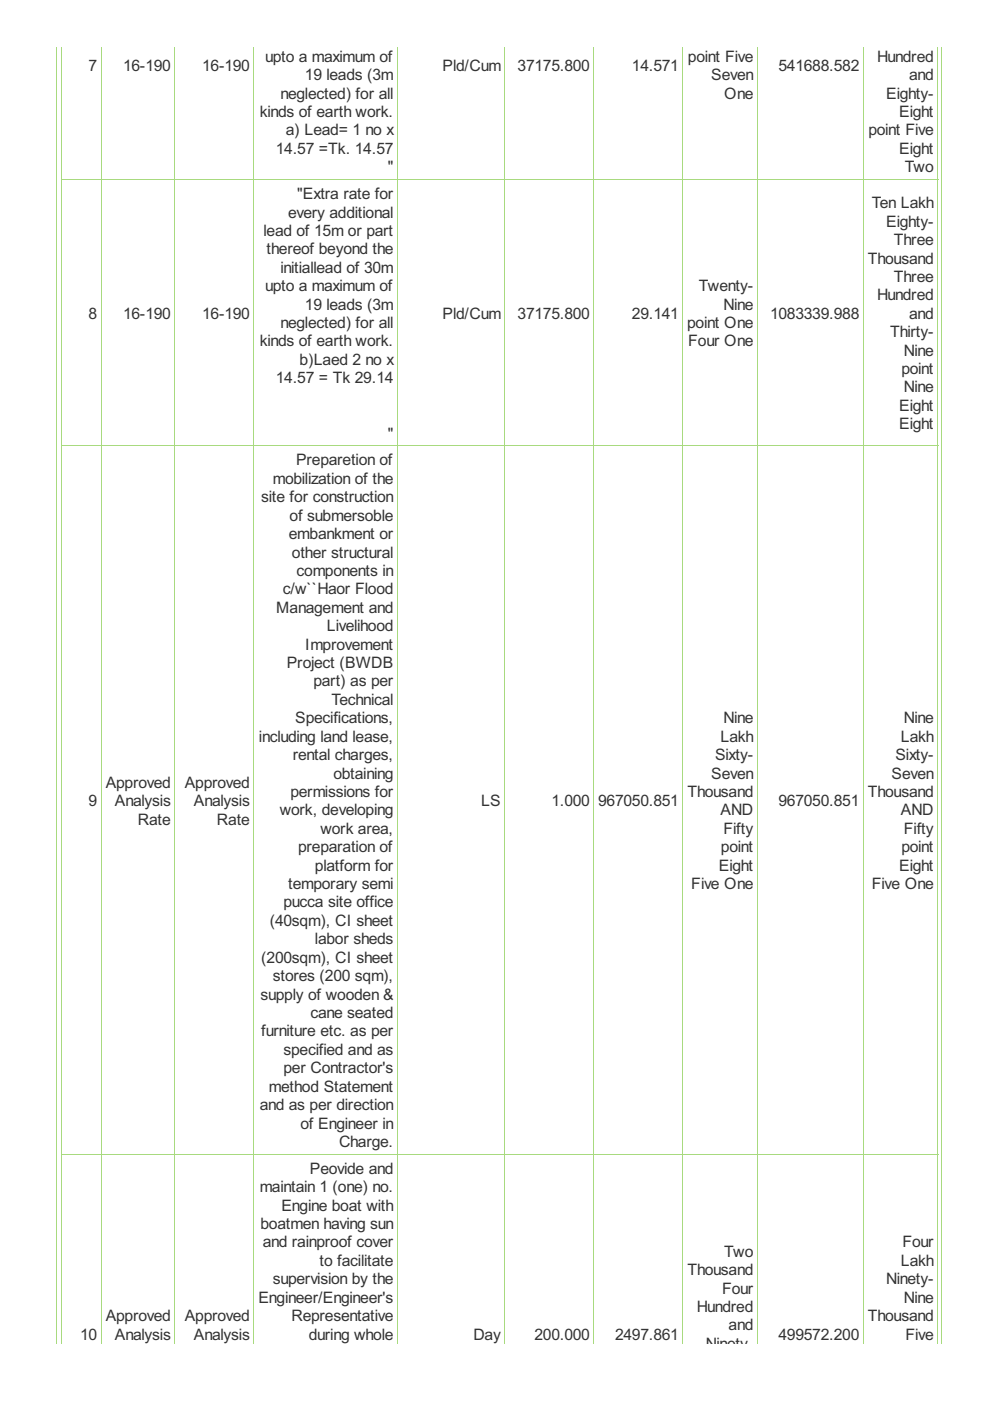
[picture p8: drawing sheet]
<svg xmlns="http://www.w3.org/2000/svg" width="210mm" height="297mm" viewBox="0 0 210 297" stroke-linecap="round" stroke-linejoin="round" font-family="sans-serif">
<defs><g id="words">
<g font-size="3.7" fill="#333">
<text x="18.8" y="15">7</text>
<text x="26.1" y="15">16-190</text>
<text x="42.9" y="15">16-190</text>
<text x="56.2" y="13.1">upto a maximum of</text>
<text x="64.7" y="17">19 leads (3m</text>
<text x="93.9" y="15">Pld/Cum</text>
<text x="109.7" y="15">37175.800</text>
<text x="134" y="15">14.571</text>
<text x="145.9" y="13.1">point Five</text>
<text x="150.8" y="17">Seven</text>
<text x="165.1" y="15">541688.582</text>
<text x="186" y="13.1">Hundred</text>
<text x="192.7" y="17">and</text>
<text x="59.5" y="20.9">neglected) for all</text>
<text x="153.6" y="20.9">One</text>
<text x="187.9" y="20.9">Eighty-</text>
<text x="55.1" y="24.8">kinds of earth work.</text>
<text x="60.6" y="28.7">a) Lead= 1 no x</text>
<text x="184.1" y="28.7">point Five</text>
<text x="190.7" y="24.8">Eight</text>
<text x="58.5" y="32.6">14.57 =Tk. 14.57</text>
<text x="190.7" y="32.6">Eight</text>
<text x="82.2" y="36.5">&quot;</text>
<text x="191.8" y="36.5">Two</text>
<text x="61.1" y="46.1">every additional</text>
<text x="63" y="42.2">&quot;Extra rate for</text>
<text x="184.8" y="44.2">Ten Lakh</text>
<text x="55.9" y="50">lead of 15m or part</text>
<text x="56.5" y="53.9">thereof beyond the</text>
<text x="187.9" y="48.1">Eighty-</text>
<text x="189.5" y="52">Three</text>
<text x="59.5" y="57.8">initiallead of 30m</text>
<text x="184" y="55.9">Thousand</text>
<text x="189.5" y="59.8">Three</text>
<text x="56.2" y="61.7">upto a maximum of</text>
<text x="64.7" y="65.6">19 leads (3m</text>
<text x="148.2" y="61.7">Twenty-</text>
<text x="153.4" y="65.6">Nine</text>
<text x="186" y="63.7">Hundred</text>
<text x="18.8" y="67.6">8</text>
<text x="26.1" y="67.6">16-190</text>
<text x="42.9" y="67.6">16-190</text>
<text x="59.5" y="69.5">neglected) for all</text>
<text x="93.9" y="67.6">Pld/Cum</text>
<text x="109.7" y="67.6">37175.800</text>
<text x="134" y="67.6">29.141</text>
<text x="145.7" y="69.5">point One</text>
<text x="163.3" y="67.6">1083339.988</text>
<text x="188.7" y="71.5">Thirty-</text>
<text x="192.7" y="67.6">and</text>
<text x="55.1" y="73.5">kinds of earth work.</text>
<text x="63.5" y="77.4">b)Laed 2 no x</text>
<text x="145.9" y="73.5">Four One</text>
<text x="191.6" y="75.4">Nine</text>
<text x="58.5" y="81.3">14.57 = Tk 29.14</text>
<text x="191.1" y="79.3">point</text>
<text x="191.6" y="83.2">Nine</text>
<text x="190.7" y="87.1">Eight</text>
<text x="82.2" y="93">&quot;</text>
<text x="190.7" y="91">Eight</text>
<text x="62.8" y="98.7">Preparetion of</text>
<text x="55.4" y="106.5">site for construction</text>
<text x="57.8" y="102.6">mobilization of the</text>
<text x="61.4" y="110.4">of submersoble</text>
<text x="61.2" y="114.3">embankment or</text>
<text x="61.9" y="118.2">other structural</text>
<text x="62.9" y="122.1">components in</text>
<text x="58.5" y="129.9">Management and</text>
<text x="59.9" y="126">c/w``Haor Flood</text>
<text x="64.7" y="137.7">Improvement</text>
<text x="69.3" y="133.8">Livelihood</text>
<text x="60.8" y="141.6">Project (BWDB</text>
<text x="66.5" y="145.5">part) as per</text>
<text x="70.3" y="149.4">Technical</text>
<text x="62.6" y="153.4">Specifications,</text>
<text x="153.4" y="153.4">Nine</text>
<text x="191.6" y="153.4">Nine</text>
<text x="54.9" y="157.3">including land lease,</text>
<text x="62.1" y="161.2">rental charges,</text>
<text x="151.6" y="161.2">Sixty-</text>
<text x="152.8" y="157.3">Lakh</text>
<text x="189.9" y="161.2">Sixty-</text>
<text x="191" y="157.3">Lakh</text>
<text x="22.4" y="167">Approved</text>
<text x="39.2" y="167">Approved</text>
<text x="70.7" y="165.1">obtaining</text>
<text x="150.8" y="165.1">Seven</text>
<text x="189" y="165.1">Seven</text>
<text x="18.8" y="170.9">9</text>
<text x="24.4" y="170.9">Analysis</text>
<text x="41.1" y="170.9">Analysis</text>
<text x="59.3" y="172.9">work, developing</text>
<text x="61.6" y="169">permissions for</text>
<text x="102" y="170.9">LS</text>
<text x="116.9" y="170.9">1.000</text>
<text x="126.8" y="170.9">967050.851</text>
<text x="145.8" y="169">Thousand</text>
<text x="152.8" y="172.9">AND</text>
<text x="165.1" y="170.9">967050.851</text>
<text x="184" y="169">Thousand</text>
<text x="191" y="172.9">AND</text>
<text x="29.2" y="174.8">Rate</text>
<text x="46" y="174.8">Rate</text>
<text x="67.9" y="176.8">work area,</text>
<text x="153.4" y="176.8">Fifty</text>
<text x="191.6" y="176.8">Fifty</text>
<text x="63.2" y="180.7">preparation of</text>
<text x="66.8" y="184.6">platform for</text>
<text x="152.4" y="184.6">Eight</text>
<text x="152.9" y="180.7">point</text>
<text x="190.7" y="184.6">Eight</text>
<text x="191.1" y="180.7">point</text>
<text x="61.1" y="188.5">temporary semi</text>
<text x="146.6" y="188.5">Five One</text>
<text x="184.8" y="188.5">Five One</text>
<text x="57.2" y="196.3">(40sqm), CI sheet</text>
<text x="60.1" y="192.4">pucca site office</text>
<text x="66.8" y="200.2">labor sheds</text>
<text x="55.4" y="204.1">(200sqm), CI sheet</text>
<text x="57.8" y="208">stores (200 sqm),</text>
<text x="55.2" y="211.9">supply of wooden &amp;</text>
<text x="65.8" y="215.8">cane seated</text>
<text x="55.4" y="219.7">furniture etc. as per</text>
<text x="60.1" y="223.6">specified and as</text>
<text x="60.1" y="227.6">per Contractor's</text>
<text x="57" y="231.5">method Statement</text>
<text x="55.1" y="235.4">and as per direction</text>
<text x="63.7" y="239.3">of Engineer in</text>
<text x="71.9" y="243.2">Charge.</text>
<text x="65.7" y="248.9">Peovide and</text>
<text x="55.1" y="252.8">maintain 1 (one) no.</text>
<text x="59.7" y="256.7">Engine boat with</text>
<text x="55.2" y="260.6">boatmen having sun</text>
<text x="55.7" y="264.5">and rainproof cover</text>
<text x="67.8" y="268.4">to facilitate</text>
<text x="153.6" y="266.4">Two</text>
<text x="191" y="268.4">Lakh</text>
<text x="191.3" y="264.5">Four</text>
<text x="57.8" y="272.3">supervision by the</text>
<text x="145.8" y="270.4">Thousand</text>
<text x="153.1" y="274.3">Four</text>
<text x="187.9" y="272.3">Ninety-</text>
<text x="22.4" y="280.1">Approved</text>
<text x="39.2" y="280.1">Approved</text>
<text x="54.8" y="276.2">Engineer/Engineer's</text>
<text x="61.8" y="280.1">Representative</text>
<text x="147.7" y="278.2">Hundred</text>
<text x="184" y="280.1">Thousand</text>
<text x="191.6" y="276.2">Nine</text>
<text x="17" y="284">10</text>
<text x="24.4" y="284">Analysis</text>
<text x="41.1" y="284">Analysis</text>
<text x="65.5" y="284">during whole</text>
<text x="100.4" y="284">Day</text>
<text x="113.3" y="284">200.000</text>
<text x="130.4" y="284">2497.861</text>
<text x="149.7" y="286">Ninety-</text>
<text x="154.5" y="282.1">and</text>
<text x="165.1" y="284">499572.200</text>
<text x="192" y="284">Five</text>
</g>
</g></defs>
<g fill="none" stroke="#a8da7f" stroke-width=".21">
<path d="M12 9.9v275M13 9.9v275M21.5 9.9v275M37.1 9.9v275M53.8 9.9v275M84.3 9.9v275M107.1 9.9v275M125.9 9.9v275M144.8 9.9v275M160.6 9.9v275M183 9.9v275M198.8 9.9v275"/>
<path d="M199.6 9.9v275M12.9 38.1h186M12.9 94.5h186M12.9 244.7h186"/>
</g>
<use href="#words"/>
</svg>
